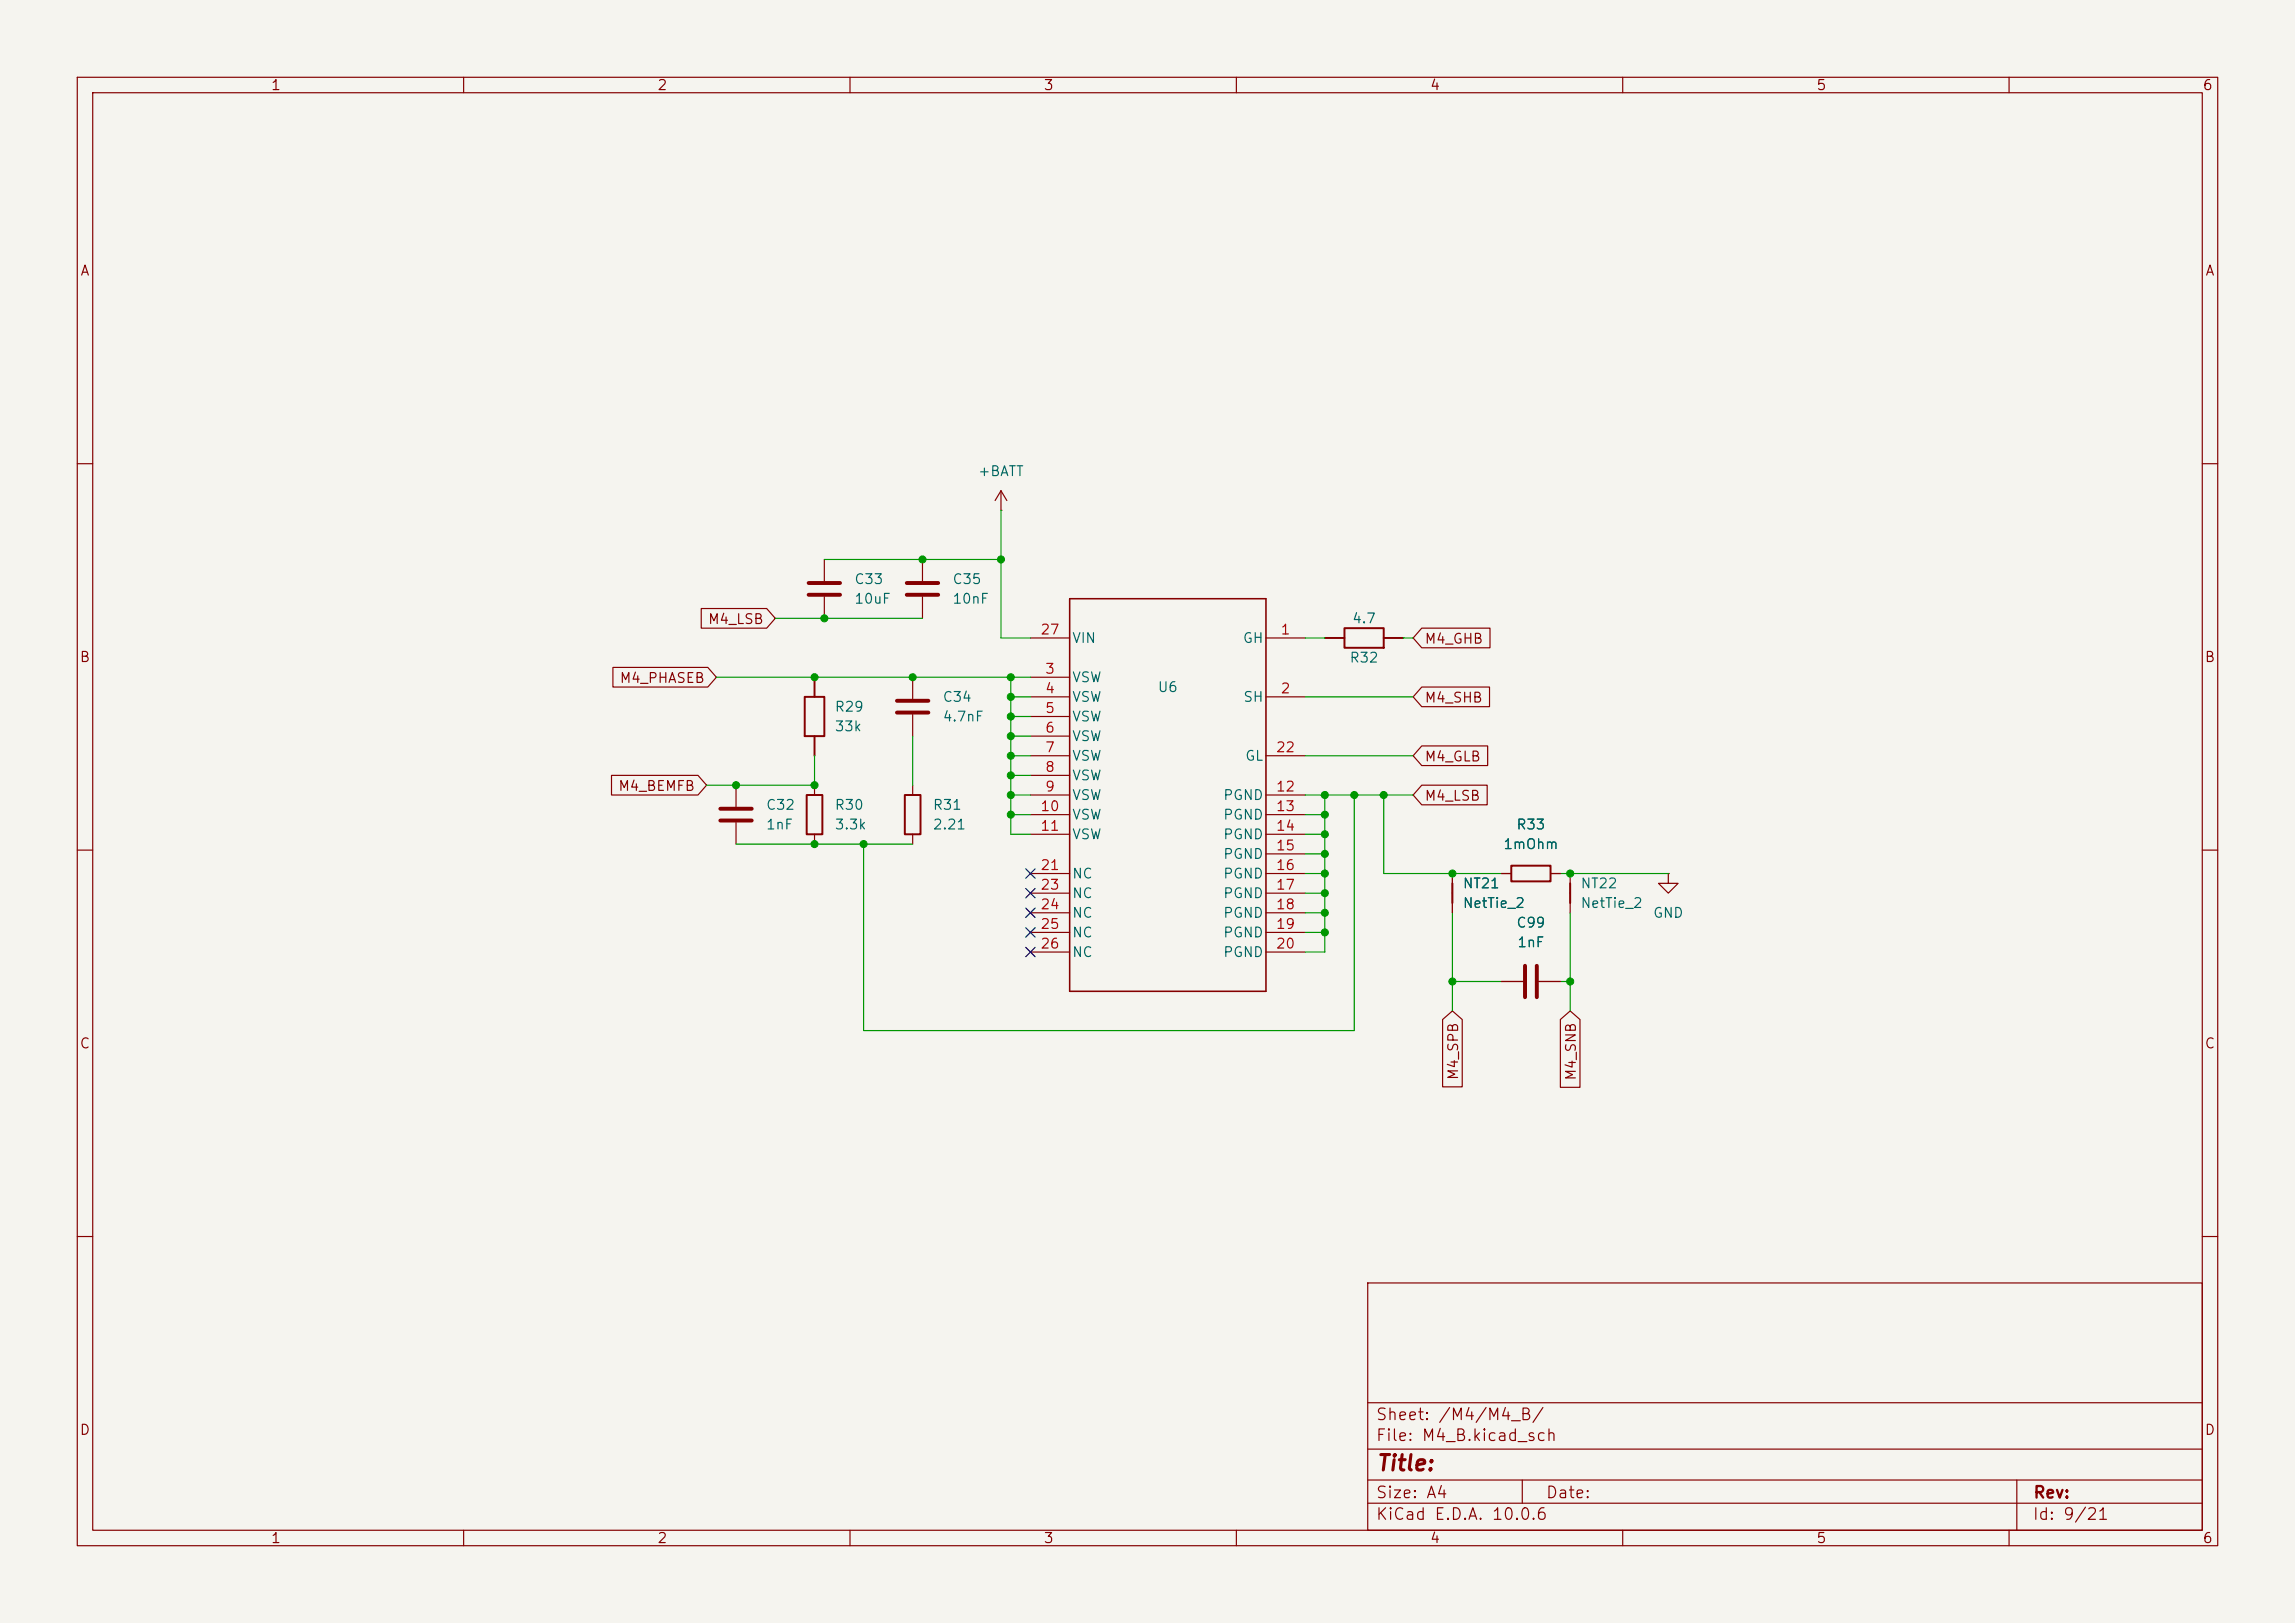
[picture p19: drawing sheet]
<svg xmlns="http://www.w3.org/2000/svg" width="297mm" height="210mm" viewBox="0 0 297 210" stroke-linecap="round" stroke-linejoin="round" font-family="sans-serif">
<defs><g id="words">
<text font-size="2" fill="#840000" x="178" y="190.8">Title:</text>
<g font-size="1.5" fill="#840000">
<text x="178" y="184.1">Sheet: /M4/M4_B/</text>
<text x="178" y="186.8">File: M4_B.kicad_sch</text>
<text x="178" y="197">KiCad E.D.A. 10.0.6</text>
<text x="178" y="194.2">Size: A4</text>
<text x="200" y="194.2">Date:</text>
<text x="263" y="197">Id: 9/21</text>
<text x="263" y="194.2">Rev:</text>
</g>
<g font-size="1.3" fill="#840000">
<text x="35" y="12">1</text>
<text x="85" y="12">2</text>
<text x="135" y="12">3</text>
<text x="185" y="12">4</text>
<text x="235" y="12">5</text>
<text x="285" y="12">6</text>
<text x="10.3" y="36">A</text>
<text x="285.3" y="36">A</text>
<text x="91.5" y="81.1">M4_LSB</text>
<text x="184.3" y="83.6">M4_GHB</text>
<text x="10.2" y="86">B</text>
<text x="80.1" y="88.7">M4_PHASEB</text>
<text x="285.2" y="86">B</text>
<text x="184.3" y="91.2">M4_SHB</text>
<text x="184.3" y="98.8">M4_GLB</text>
<text x="79.9" y="102.7">M4_BEMFB</text>
<text x="184.3" y="103.9">M4_LSB</text>
<text x="10.2" y="136">C</text>
<text x="285.2" y="136">C</text>
<text x="189" y="139.8" transform="rotate(-90 189 139.8)">M4_SPB</text>
<text x="204.3" y="139.9" transform="rotate(-90 204.3 139.9)">M4_SNB</text>
<text x="10.2" y="186">D</text>
<text x="285.2" y="186">D</text>
<text x="35" y="200">1</text>
<text x="85" y="200">2</text>
<text x="135" y="200">3</text>
<text x="185" y="200">4</text>
<text x="235" y="200">5</text>
<text x="285" y="200">6</text>
</g>
<g font-size="1.3" fill="#006464">
<text x="126.5" y="61.9">+BATT</text>
<text x="110.5" y="75.9">C33</text>
<text x="123.2" y="75.9">C35</text>
<text x="110.5" y="78.4">10uF</text>
<text x="123.2" y="78.4">10nF</text>
<text x="138.7" y="83.5">VIN</text>
<text x="160.7" y="83.5">GH</text>
<text x="174.9" y="81">4.7</text>
<text x="138.7" y="88.6">VSW</text>
<text x="149.7" y="89.9">U6</text>
<text x="174.6" y="86.1">R32</text>
<text x="107.9" y="92.4">R29</text>
<text x="107.9" y="94.9">33k</text>
<text x="121.9" y="91.1">C34</text>
<text x="121.9" y="93.7">4.7nF</text>
<text x="138.7" y="91.1">VSW</text>
<text x="138.7" y="93.7">VSW</text>
<text x="160.8" y="91.1">SH</text>
<text x="138.7" y="96.2">VSW</text>
<text x="138.7" y="98.8">VSW</text>
<text x="138.7" y="101.3">VSW</text>
<text x="161.1" y="98.8">GL</text>
<text x="99" y="105.1">C32</text>
<text x="99" y="107.6">1nF</text>
<text x="107.9" y="105.1">R30</text>
<text x="107.9" y="107.6">3.3k</text>
<text x="120.6" y="105.1">R31</text>
<text x="120.6" y="107.6">2.21</text>
<text x="138.7" y="103.8">VSW</text>
<text x="138.7" y="106.4">VSW</text>
<text x="158.2" y="103.8">PGND</text>
<text x="158.2" y="106.4">PGND</text>
<text x="196.1" y="107.6">R33</text>
<text x="138.7" y="108.9">VSW</text>
<text x="138.7" y="114">NC</text>
<text x="158.2" y="108.9">PGND</text>
<text x="158.2" y="111.5">PGND</text>
<text x="158.2" y="114">PGND</text>
<text x="194.5" y="110.2">1mOhm</text>
<text x="138.7" y="116.5">NC</text>
<text x="138.7" y="119.1">NC</text>
<text x="158.2" y="116.5">PGND</text>
<text x="158.2" y="119.1">PGND</text>
<text x="189.2" y="115.3">NT21</text>
<text x="189.2" y="117.8">NetTie_2</text>
<text x="204.5" y="115.3">NT22</text>
<text x="204.5" y="117.8">NetTie_2</text>
<text x="213.8" y="119.1">GND</text>
<text x="138.7" y="121.6">NC</text>
<text x="138.7" y="124.2">NC</text>
<text x="158.2" y="121.6">PGND</text>
<text x="158.2" y="124.2">PGND</text>
<text x="196.1" y="120.3">C99</text>
<text x="196.3" y="122.9">1nF</text>
</g>
<g font-size="1.3" fill="#a90000">
<text x="134.6" y="82.4">27</text>
<text x="165.6" y="82.4">1</text>
<text x="135.2" y="87.5">3</text>
<text x="135.2" y="90">4</text>
<text x="135.2" y="92.6">5</text>
<text x="135.2" y="95.1">6</text>
<text x="165.6" y="90">2</text>
<text x="135.2" y="97.7">7</text>
<text x="135.2" y="100.2">8</text>
<text x="165" y="97.7">22</text>
<text x="134.6" y="105.3">10</text>
<text x="134.6" y="107.8">11</text>
<text x="135.2" y="102.7">9</text>
<text x="165" y="102.7">12</text>
<text x="165" y="105.3">13</text>
<text x="165" y="107.8">14</text>
<text x="134.6" y="112.9">21</text>
<text x="165" y="110.4">15</text>
<text x="165" y="112.9">16</text>
<text x="134.6" y="115.4">23</text>
<text x="134.6" y="118">24</text>
<text x="165" y="115.4">17</text>
<text x="165" y="118">18</text>
<text x="134.6" y="120.5">25</text>
<text x="134.6" y="123.1">26</text>
<text x="165" y="120.5">19</text>
<text x="165" y="123.1">20</text>
</g>
</g></defs>
<path d="M0 0h297v210h-297z" fill="#f5f4ef" stroke="#f5f4ef" stroke-width=".13"/>
<g fill="none" stroke="#840000" stroke-width=".15">
<path d="M10 10h277v190h-277zM12 12h273v186h-273zM60 10v2M110 10v2M160 10v2M210 10v2M260 10v2M10 60h2M90.7 78.7h8.5l1.1 1.3-1.1 1.3h-8.5zM106.7 72.4v2.8M106.7 77.2v2.8M119.4 72.4v2.8"/>
<path d="M119.4 77.2v2.8M129.5 66h.1M129.5 63.5l-.7 1.3M129.5 63.5l.8 1.3M129.5 63.5v2.5M285 60h2M79.3 86.4h12.3l1.1 1.2-1.1 1.3h-12.3zM105.4 87.6h.1M105.4 97.8h.1M118.1 87.6v2.8M118.1 92.5v2.8M133.3 82.6h5.1"/>
<path d="M133.3 90.2h5.1M133.3 87.6h5.1M133.3 92.7h5.1M133.3 95.3h5.1M133.3 97.8h5.1M163.8 82.6h5.1M163.8 90.2h5.1M163.8 97.8h5.1M171.4 82.6h.1M181.6 82.6h.1M184 81.3h8.8v2.5h-8.8l-1.1-1.2zM184 88.9h8.8v2.5h-8.8l-1.1-1.2z"/>
<path d="M184 96.5h8.5v2.6h-8.5l-1.1-1.3zM10 110h2M79.1 100.3h11.2l1.1 1.3-1.1 1.3h-11.2zM95.2 101.6v2.8M95.2 106.4v2.8M105.4 101.6v1.3M105.4 108v1.2M118.1 101.6v1.3M118.1 108v1.2M133.3 113h5.1M133.3 100.3h5.1M133.3 102.9h5.1"/>
<path d="M133.3 105.4h5.1M133.3 108h5.1M133.3 115.6h5.1M133.3 118.1h5.1M163.8 113h5.1M163.8 102.9h5.1M163.8 105.4h5.1M163.8 108h5.1M163.8 110.5h5.1M163.8 115.6h5.1M163.8 118.1h5.1M184 101.6h8.5v2.5h-8.5l-1.1-1.2z"/>
<path d="M188 113v5.1M194.3 113h1.3M200.7 113h1.2M203.2 113v5.1M215.9 113v1.3h1.3l-1.3 1.3-1.3-1.3h1.3M215.9 113h.1M285 110h2M133.3 120.7h5.1M133.3 123.2h5.1M163.8 120.7h5.1M163.8 123.2h5.1M186.7 131.9l1.3-1.1 1.2 1.1v8.7h-2.5z"/>
<path d="M194.3 127h2.8M199.1 127h2.8M201.9 131.9l1.3-1.1 1.3 1.1v8.8h-2.6zM10 160h2M177 166h108v32h-108zM285 160h2M60 198v2M110 198v2M160 198v2M177 194.5h108M177 191.5h108M177 187.5h108"/>
<path d="M177 181.5h108M197 191.5v3M210 198v2M260 198v2M261 191.5v6.5"/>
</g>
<path d="M104.1 90.2h2.6v5.1h-2.6zM105.4 87.6v2.6M105.4 95.3v2.5M171.4 82.6h2.6M174 81.3h5.1v2.5h-5.1zM179.1 82.6h2.5M104.4 102.9h2v5.1h-2zM117.1 102.9h2v5.1h-2zM188 114.3v2.5M195.6 112h5.1v2h-5.1zM203.2 114.3v2.5" fill="none" stroke="#840000" stroke-width=".25"/>
<path d="M104.6 75.4h4.1M104.6 77h4.1M117.3 75.4h4.1M117.3 77h4.1M116.1 90.7h4M116.1 92.2h4M93.2 106.2h4.1M93.2 104.6h4.1M197.4 125v4M198.9 125v4" fill="none" stroke="#840000" stroke-width=".51"/>
<path d="M138.4 77.5h25.4v50.8h-25.4z" fill="none" stroke="#840000" stroke-width=".2"/>
<g fill="none" stroke="#009600" stroke-width=".15">
<path d="M106.7 72.4h22.8M129.5 66v16.6h3.8M92.7 87.6h40.6M100.3 80h19.1M105.4 97.8v3.8h-14M118.1 95.3v6.3M130.8 97.8h2.5M130.8 87.6v20.4h2.5M130.8 90.2h2.5M130.8 95.3h2.5M130.8 92.7h2.5M168.9 97.8h14"/>
<path d="M168.9 82.6h2.5M168.9 90.2h14M181.6 82.6h1.3M95.2 109.2h22.9M130.8 100.3h2.5M130.8 102.9h2.5M130.8 105.4h2.5M168.9 113h2.5M168.9 102.9h14M168.9 118.1h2.5M168.9 115.6h2.5M168.9 105.4h2.5"/>
<path d="M168.9 110.5h2.5M168.9 108h2.5M171.4 102.9v20.3h-2.5M175.3 102.9v30.5h-63.5v-24.2M179.1 102.9v10.1h15.2M188 118.1v12.7M201.9 113h14M203.2 118.1v12.7M168.9 120.7h2.5M188 127h6.3M201.9 127h1.3"/>
</g>
<path d="M132.7 117.5l1.3 1.2M132.7 115l1.3 1.2M132.7 112.4l1.3 1.2M134 117.5l-1.3 1.2M134 115l-1.3 1.2M134 112.4l-1.3 1.2M132.7 122.6l1.3 1.2M132.7 120l1.3 1.3M134 122.6l-1.3 1.2M134 120l-1.3 1.3" fill="none" stroke="#000084" stroke-width=".15"/>
<g fill="#009600" stroke="#009600" stroke-width=".13">
<circle cx="171.4" cy="102.9" r=".46"/>
<circle cx="171.4" cy="108" r=".46"/>
<circle cx="171.4" cy="105.4" r=".46"/>
<circle cx="171.4" cy="115.6" r=".46"/>
<circle cx="171.4" cy="118.1" r=".46"/>
<circle cx="171.4" cy="120.7" r=".46"/>
<circle cx="171.4" cy="113" r=".46"/>
<circle cx="105.4" cy="101.6" r=".46"/>
<circle cx="105.4" cy="87.6" r=".46"/>
<circle cx="106.7" cy="80" r=".46"/>
<circle cx="111.8" cy="109.2" r=".46"/>
<circle cx="105.4" cy="109.2" r=".46"/>
<circle cx="130.8" cy="105.4" r=".46"/>
<circle cx="130.8" cy="102.9" r=".46"/>
<circle cx="95.2" cy="101.6" r=".46"/>
<circle cx="179.1" cy="102.9" r=".46"/>
<circle cx="188" cy="113" r=".46"/>
<circle cx="171.4" cy="110.5" r=".46"/>
<circle cx="188" cy="127" r=".46"/>
<circle cx="203.2" cy="127" r=".46"/>
<circle cx="203.2" cy="113" r=".46"/>
<circle cx="175.3" cy="102.9" r=".46"/>
<circle cx="130.8" cy="90.2" r=".46"/>
<circle cx="130.8" cy="87.6" r=".46"/>
<circle cx="130.8" cy="95.3" r=".46"/>
<circle cx="130.8" cy="92.7" r=".46"/>
<circle cx="130.8" cy="97.8" r=".46"/>
<circle cx="130.8" cy="100.3" r=".46"/>
<circle cx="129.5" cy="72.4" r=".46"/>
<circle cx="118.1" cy="87.6" r=".46"/>
<circle cx="119.4" cy="72.4" r=".46"/>
</g>
<use href="#words"/>
</svg>
